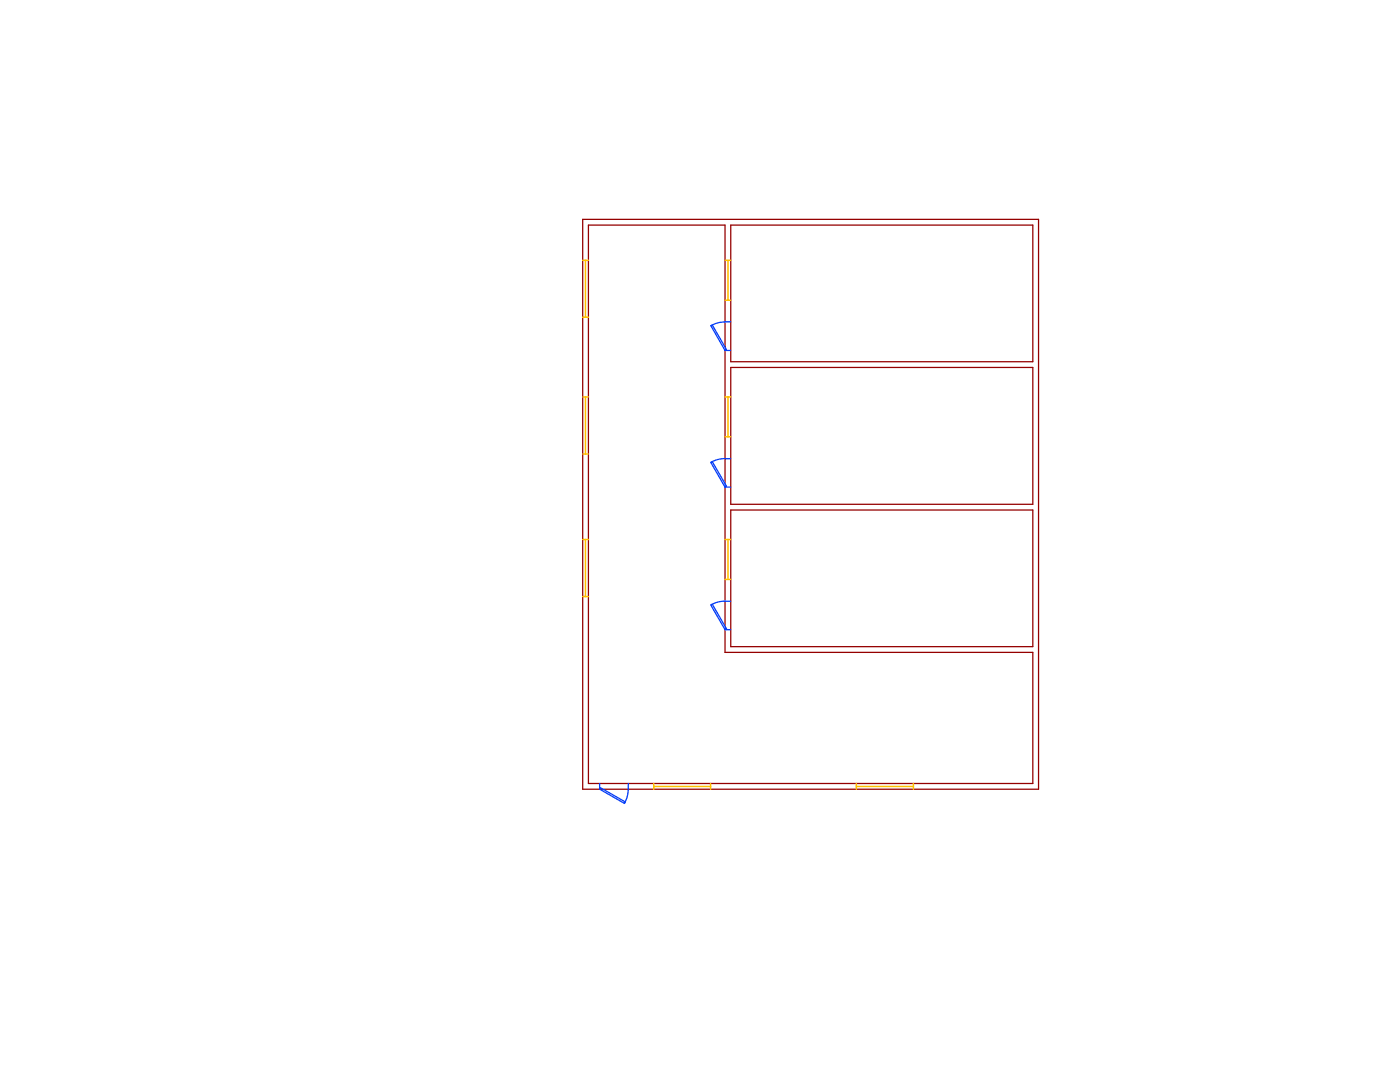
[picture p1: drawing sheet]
<svg xmlns="http://www.w3.org/2000/svg" width="279mm" height="216mm" viewBox="0 0 279 216" stroke-linecap="round" stroke-linejoin="round" font-family="sans-serif">
<path d="M116.3 43.8h91v113.7h-91zM117.4 44.9h27.3v85.3h61.4v26.1h-88.7zM145.8 44.9h60.3v27.3h-60.3zM145.8 73.3h60.3v27.3h-60.3zM145.8 101.8h60.3v27.2h-60.3z" fill="none" stroke="#950000" stroke-width=".25"/>
<g fill="none" stroke="#003fff" stroke-width=".25">
<path d="M141.9 65l.3-.1 2.8 4.9-.3 .1zM144.7 64.2l-1.5 .2-1.4 .6M144.7 69.9h1.1M144.7 64.2h1.1M141.9 92.3l.3-.2 2.8 4.9-.3 .2zM144.7 97.2h1.1M145.8 91.5l-2.1 .1-1.9 .7M144.7 120l-1.5 .1-1.4 .6M144.7 120h1.1M141.9 120.7l.3-.1 2.8 4.9-.3 .1zM144.7 125.6h1.1M119.7 156.3v1.2"/>
<path d="M119.8 157.2l5 2.8-.2 .3-4.9-2.8zM125.4 156.3l-.1 2.2-.7 1.8"/>
</g>
<g fill="none" stroke="#ffbf00" stroke-width=".3">
<path d="M116.3 51.9h1.1M116.8 51.9v11.4M144.7 51.9h1.1M144.7 59.9h1.1M145.3 51.9v8M116.3 79.2h1.1M116.3 63.3h1.1M116.8 79.2v11.4M144.7 79.2h1.1M145.3 79.2v8M116.3 90.6h1.1M144.7 87.2h1.1"/>
<path d="M116.3 107.7h1.1M116.3 119h1.1M116.8 107.7v11.3M144.7 107.7h1.1M144.7 115.6h1.1M145.3 107.7v7.9M130.5 156.3v1.2M130.5 156.9h11.3M141.8 156.3v1.2M170.9 156.9h11.4M170.9 156.3v1.2M182.3 156.3v1.2"/>
</g>
</svg>
